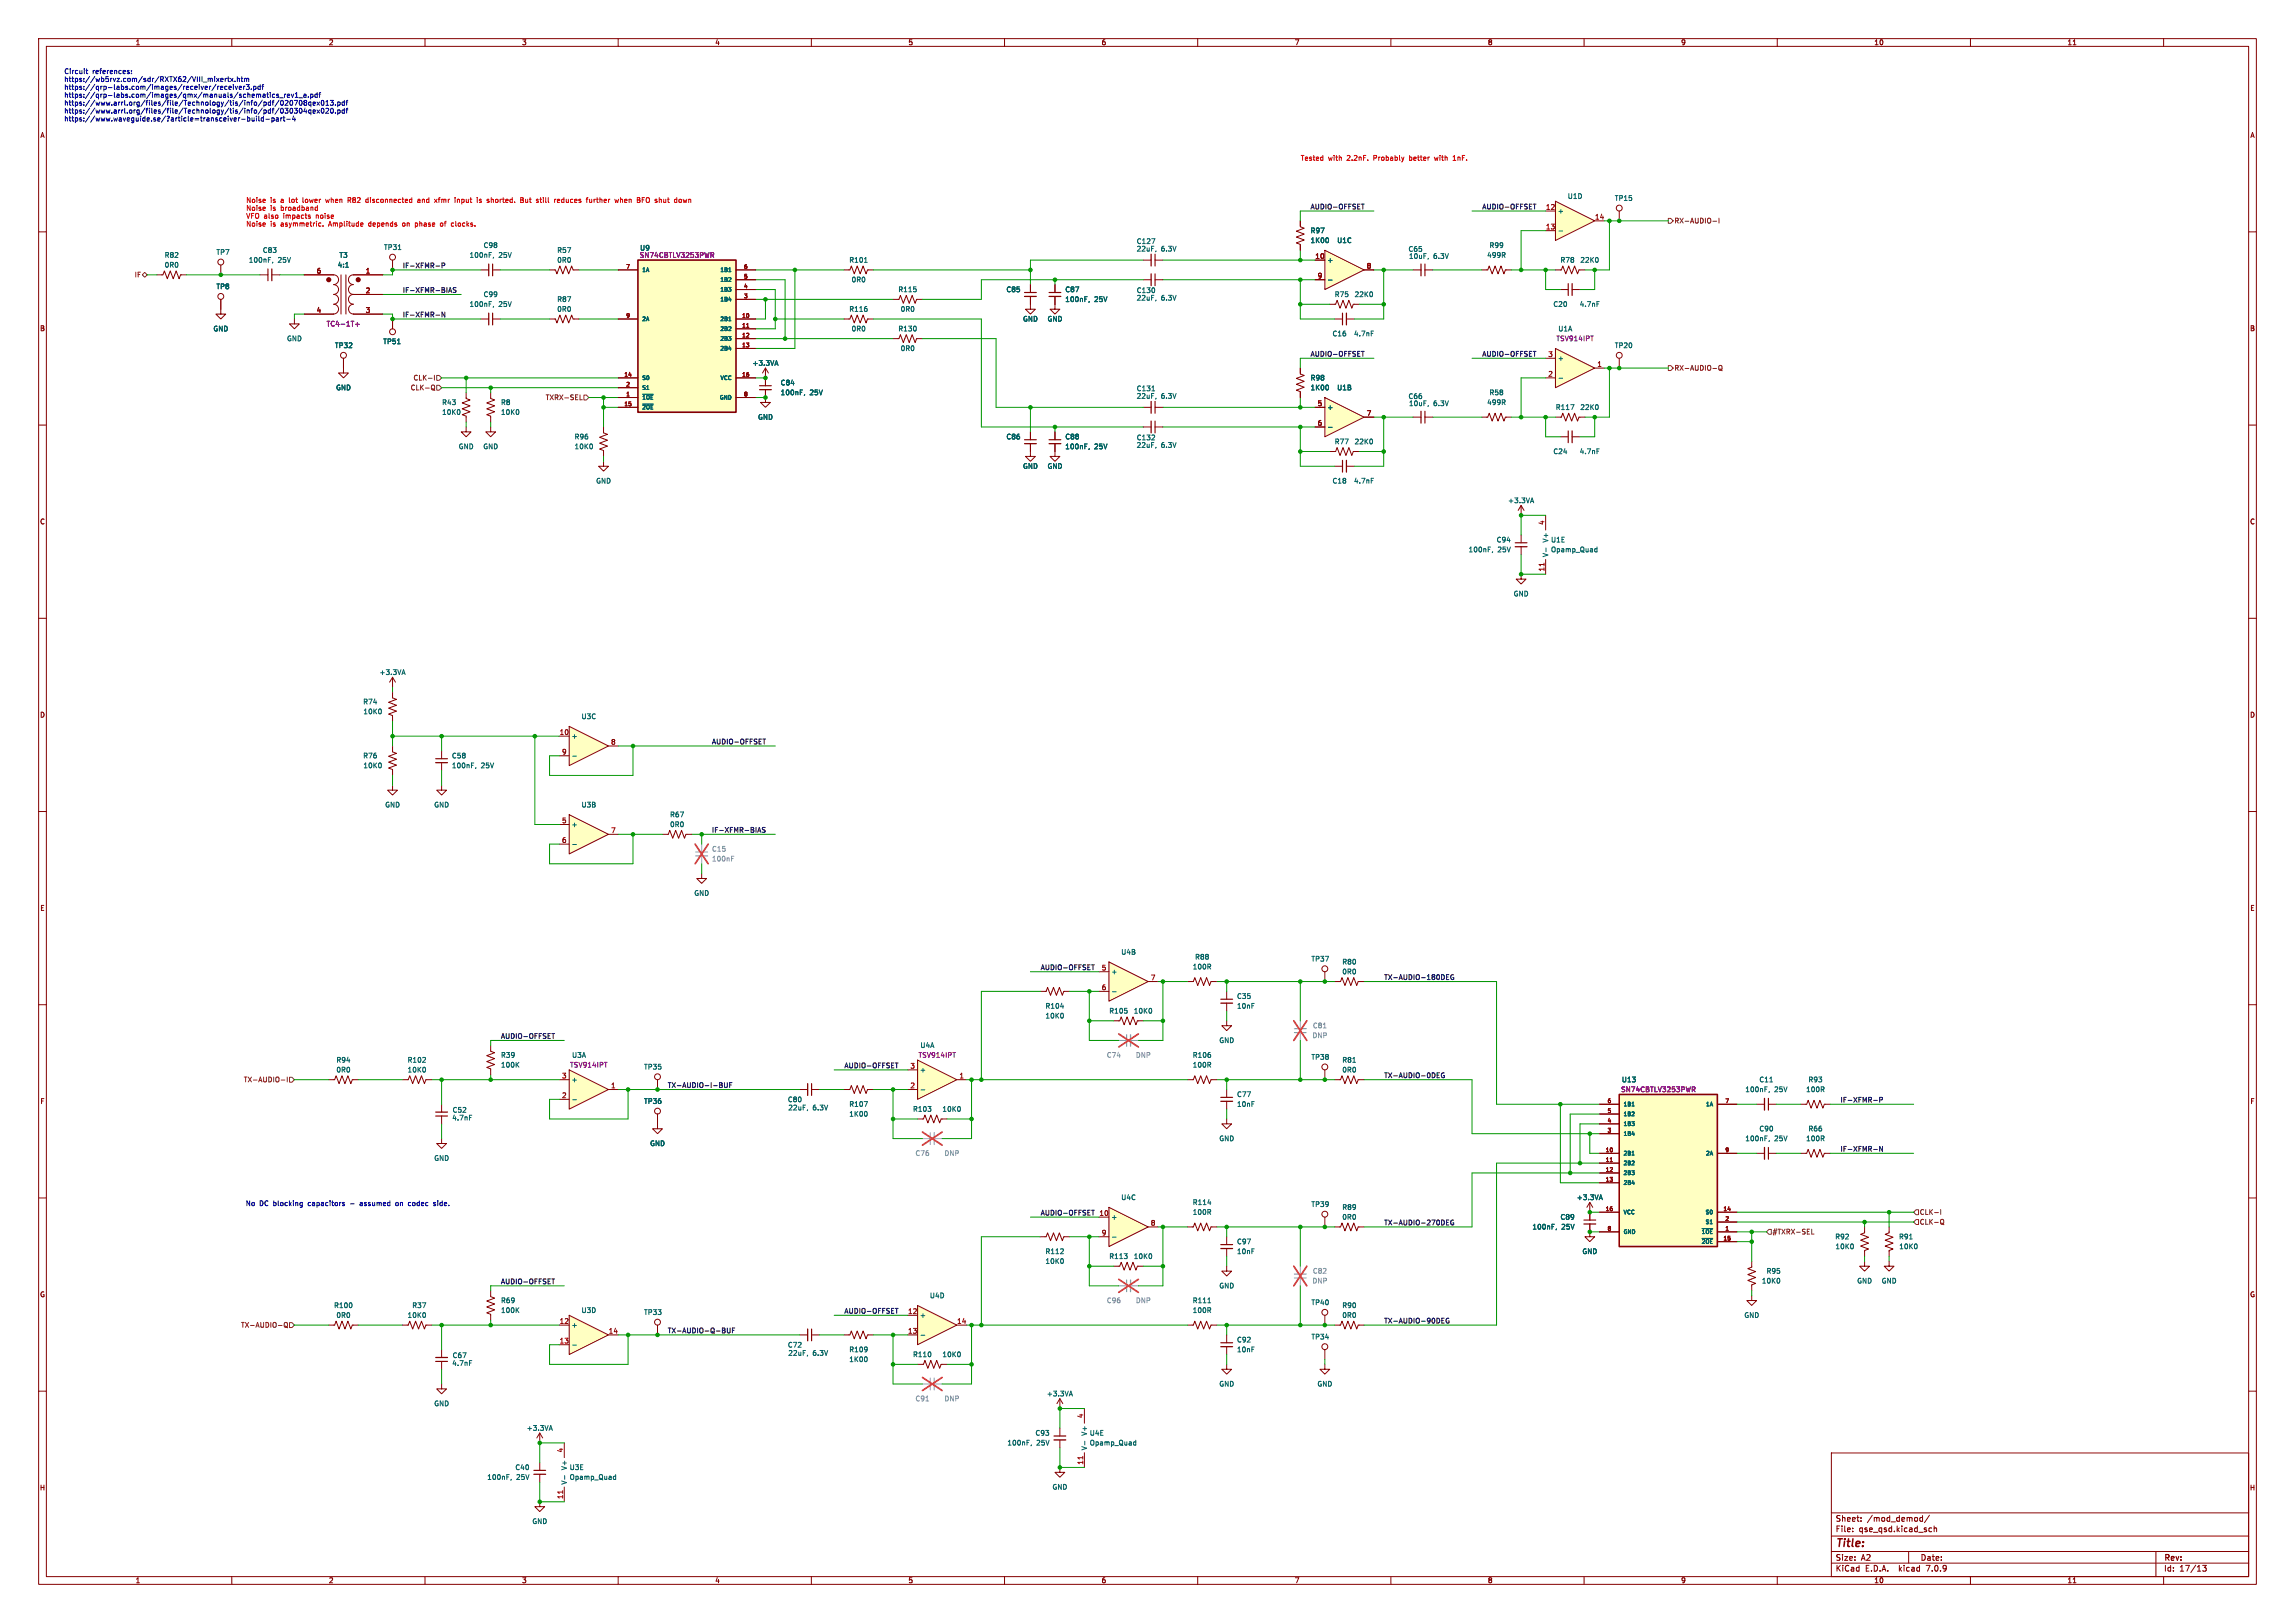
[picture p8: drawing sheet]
<svg xmlns="http://www.w3.org/2000/svg" width="594mm" height="420mm" viewBox="0 0 594 420" stroke-linecap="round" stroke-linejoin="round" font-family="sans-serif">
<defs><g id="words">
<text font-size="2.8" fill="#840000" x="475" y="400.9">Title:</text>
<g font-size="2.1" fill="#840000">
<text x="475" y="394">Sheet:</text>
<text x="483.2" y="394">/mod_demod/</text>
<text x="475" y="396.7">File:</text>
<text x="481.1" y="396.7">qse_qsd.kicad_sch</text>
<text x="475" y="406.9">KiCad</text>
<text x="475" y="404.1">Size:</text>
<text x="481.7" y="404.1">A2</text>
<text x="482.7" y="406.9">E.D.A.</text>
<text x="491.6" y="406.9">kicad</text>
<text x="497" y="404.1">Date:</text>
<text x="498.8" y="406.9">7.0.9</text>
<text x="560" y="404.3">Rev:</text>
<text x="560" y="406.9">Id:</text>
<text x="564.1" y="406.9">17/13</text>
</g>
<g font-size="1.8" fill="#840000">
<text x="35" y="11.9">1</text>
<text x="85" y="11.9">2</text>
<text x="135" y="11.9">3</text>
<text x="185" y="11.9">4</text>
<text x="235" y="11.9">5</text>
<text x="285" y="11.9">6</text>
<text x="335" y="11.9">7</text>
<text x="385" y="11.9">8</text>
<text x="435" y="11.9">9</text>
<text x="485" y="11.9">10</text>
<text x="535" y="11.9">11</text>
<text x="10.3" y="35.9">A</text>
<text x="582.3" y="35.9">A</text>
<text x="10.3" y="85.9">B</text>
<text x="582.3" y="85.9">B</text>
<text x="10.3" y="135.9">C</text>
<text x="582.3" y="135.9">C</text>
<text x="10.3" y="185.9">D</text>
<text x="582.3" y="185.9">D</text>
<text x="10.3" y="235.9">E</text>
<text x="582.3" y="235.9">E</text>
<text x="10.3" y="285.9">F</text>
<text x="582.3" y="285.9">F</text>
<text x="10.3" y="335.9">G</text>
<text x="582.3" y="335.9">G</text>
<text x="10.2" y="385.9">H</text>
<text x="582.2" y="385.9">H</text>
<text x="35" y="409.9">1</text>
<text x="85" y="409.9">2</text>
<text x="135" y="409.9">3</text>
<text x="185" y="409.9">4</text>
<text x="235" y="409.9">5</text>
<text x="285" y="409.9">6</text>
<text x="335" y="409.9">7</text>
<text x="385" y="409.9">8</text>
<text x="435" y="409.9">9</text>
<text x="485" y="409.9">10</text>
<text x="535" y="409.9">11</text>
</g>
<g font-size="1.8" fill="#0000c2">
<text x="16.5" y="19.2">Circuit</text>
<text x="16.5" y="21.3">https://wb5rvz.com/sdr/RXTX62/VIII_mixertx.htm</text>
<text x="16.5" y="23.3">https://qrp-labs.com/images/receiver/receiver3.pdf</text>
<text x="23.9" y="19.2">references:</text>
<text x="16.5" y="25.4">https://qrp-labs.com/images/qmx/manuals/schematics_rev1_a.pdf</text>
<text x="16.5" y="27.4">https://www.arrl.org/files/file/Technology/tis/info/pdf/020708qex013.pdf</text>
<text x="16.5" y="29.5">https://www.arrl.org/files/file/Technology/tis/info/pdf/030304qex020.pdf</text>
<text x="16.5" y="31.5">https://www.waveguide.se/?article=transceiver-build-part-4</text>
<text x="63.5" y="312.2">No</text>
<text x="67.2" y="312.2">DC blocking</text>
<text x="80" y="312.2">capacitors</text>
<text x="91.1" y="312.2">-</text>
<text x="93.8" y="312.2">assumed</text>
<text x="103.3" y="312.2">on</text>
<text x="106.8" y="312.2">codec</text>
<text x="113.5" y="312.2">side.</text>
</g>
<g font-size="1.8" fill="#f00">
<text x="336.5" y="41.7">Tested</text>
<text x="343.8" y="41.7">with</text>
<text x="348.7" y="41.7">2.2nF.</text>
<text x="355.8" y="41.7">Probably</text>
<text x="365.2" y="41.7">better</text>
<text x="372" y="41.7">with</text>
<text x="377" y="41.7">1nF.</text>
<text x="63.6" y="52.6">Noise</text>
<text x="70" y="52.6">is</text>
<text x="72.8" y="52.6">a</text>
<text x="75.1" y="52.6">lot</text>
<text x="78.8" y="52.6">lower</text>
<text x="85" y="52.6">when</text>
<text x="90.9" y="52.6">R82</text>
<text x="95.8" y="52.6">disconnected</text>
<text x="109.4" y="52.6">and</text>
<text x="114" y="52.6">xfmr</text>
<text x="119.4" y="52.6">input</text>
<text x="125.4" y="52.6">is</text>
<text x="128.2" y="52.6">shorted.</text>
<text x="137" y="52.6">But</text>
<text x="141.3" y="52.6">still</text>
<text x="146.2" y="52.6">reduces</text>
<text x="154.7" y="52.6">further</text>
<text x="162.3" y="52.6">when</text>
<text x="168.2" y="52.6">BFO shut</text>
<text x="178.3" y="52.6">down</text>
<text x="63.6" y="54.6">Noise</text>
<text x="63.6" y="56.7">VFO also</text>
<text x="63.6" y="58.7">Noise</text>
<text x="70" y="54.6">is</text>
<text x="70" y="58.7">is</text>
<text x="72.8" y="54.6">broadband</text>
<text x="72.8" y="58.7">asymmetric.</text>
<text x="73.5" y="56.7">impacts</text>
<text x="82.1" y="56.7">noise</text>
<text x="85.4" y="58.7">Amplitude</text>
<text x="95.9" y="58.7">depends</text>
<text x="104.8" y="58.7">on</text>
<text x="108.3" y="58.7">phase</text>
<text x="115" y="58.7">of</text>
<text x="118.1" y="58.7">clocks.</text>
</g>
<g font-size="1.8" fill="#006464">
<text x="405.7" y="51.7">U1D</text>
<text x="417.8" y="52.2">TP15</text>
<text x="403.1" y="55.5">+</text>
<text x="67.9" y="65.6">C83</text>
<text x="99.3" y="64.9">TP31</text>
<text x="125" y="64.4">C98</text>
<text x="144.1" y="65.6">R57</text>
<text x="294.1" y="65.3">22uF,</text>
<text x="294.1" y="63.3">C127</text>
<text x="300.5" y="65.3">6.3V</text>
<text x="339.1" y="60.6">R97</text>
<text x="339.1" y="63.1">1K00</text>
<text x="346" y="63.1">U1C</text>
<text x="364.4" y="65.3">C65</text>
<text x="385.4" y="64.4">R99</text>
<text x="42.5" y="66.9">R82</text>
<text x="42.5" y="69.4">0R0</text>
<text x="55.9" y="66.1">TP7</text>
<text x="64.3" y="68.2">100nF,</text>
<text x="71.9" y="68.2">25V</text>
<text x="87.3" y="69.4">4:1</text>
<text x="87.7" y="66.9">T3</text>
<text x="121.4" y="66.9">100nF,</text>
<text x="129.1" y="66.9">25V</text>
<text x="144.1" y="68.2">0R0</text>
<text x="219.7" y="68.2">R101</text>
<text x="343.4" y="68.2">+</text>
<text x="364.6" y="67.2">10uF,</text>
<text x="371" y="67.2">6.3V</text>
<text x="384.8" y="66.9">499R</text>
<text x="403.8" y="68.2">R78</text>
<text x="408.9" y="68.2">22K0</text>
<text x="55.9" y="75">TP8</text>
<text x="125" y="77.1">C99</text>
<text x="220.3" y="73.3">0R0</text>
<text x="232.4" y="75.8">R115</text>
<text x="260.4" y="75.8">C85</text>
<text x="275.6" y="75.8">C87</text>
<text x="294.1" y="78">22uF,</text>
<text x="294.1" y="76">C130</text>
<text x="300.5" y="78">6.3V</text>
<text x="345.3" y="77.1">R75</text>
<text x="350.5" y="77.1">22K0</text>
<text x="121.4" y="79.6">100nF,</text>
<text x="129.1" y="79.6">25V</text>
<text x="144.1" y="78.3">R87</text>
<text x="144.1" y="80.9">0R0</text>
<text x="219.7" y="80.9">R116</text>
<text x="233" y="80.9">0R0</text>
<text x="264.7" y="83.4">GND</text>
<text x="271" y="83.4">GND</text>
<text x="275.6" y="78.3">100nF,</text>
<text x="283.2" y="78.3">25V</text>
<text x="401.9" y="79.6">C20</text>
<text x="408.8" y="79.6">4.7nF</text>
<text x="55.1" y="86">GND</text>
<text x="74.2" y="88.5">GND</text>
<text x="99.1" y="89.3">TP51</text>
<text x="220.3" y="86">0R0</text>
<text x="232.4" y="86">R130</text>
<text x="344.8" y="87.2">C16</text>
<text x="350.3" y="87.2">4.7nF</text>
<text x="403.2" y="86">U1A</text>
<text x="86.6" y="90.3">TP32</text>
<text x="194.6" y="94.8">+3.3VA</text>
<text x="233" y="91">0R0</text>
<text x="403.1" y="93.6">+</text>
<text x="417.8" y="90.3">TP20</text>
<text x="86.9" y="101.2">GND</text>
<text x="201.9" y="99.9">C84</text>
<text x="294.1" y="101.4">C131</text>
<text x="339.1" y="98.7">R98</text>
<text x="339.1" y="101.2">1K00</text>
<text x="346" y="101.2">U1B</text>
<text x="114.3" y="107.5">10K0</text>
<text x="114.3" y="105">R43</text>
<text x="129.5" y="105">R8</text>
<text x="129.5" y="107.5">10K0</text>
<text x="201.9" y="102.5">100nF,</text>
<text x="209.6" y="102.5">25V</text>
<text x="294.1" y="103.4">22uF,</text>
<text x="300.5" y="103.4">6.3V</text>
<text x="343.4" y="106.3">+</text>
<text x="364.4" y="103.4">C66</text>
<text x="364.6" y="105.3">10uF,</text>
<text x="371" y="105.3">6.3V</text>
<text x="384.8" y="105">499R</text>
<text x="385.4" y="102.5">R58</text>
<text x="402.6" y="106.3">R117</text>
<text x="408.9" y="106.3">22K0</text>
<text x="148.6" y="113.9">R96</text>
<text x="196.1" y="108.8">GND</text>
<text x="260.4" y="113.9">C86</text>
<text x="275.6" y="113.9">C88</text>
<text x="118.6" y="116.4">GND</text>
<text x="125" y="116.4">GND</text>
<text x="148.6" y="116.4">10K0</text>
<text x="275.6" y="116.4">100nF,</text>
<text x="283.2" y="116.4">25V</text>
<text x="294.1" y="116.1">22uF,</text>
<text x="294.1" y="114.1">C132</text>
<text x="300.5" y="116.1">6.3V</text>
<text x="345.3" y="115.2">R77</text>
<text x="350.5" y="115.2">22K0</text>
<text x="401.9" y="117.7">C24</text>
<text x="408.8" y="117.7">4.7nF</text>
<text x="154.2" y="125.3">GND</text>
<text x="264.7" y="121.5">GND</text>
<text x="271" y="121.5">GND</text>
<text x="344.8" y="125.3">C18</text>
<text x="350.3" y="125.3">4.7nF</text>
<text x="390.2" y="130.4">+3.3VA</text>
<text x="380" y="143.1">100nF,</text>
<text x="387.3" y="140.6">C94</text>
<text x="387.6" y="143.1">25V</text>
<text x="400.9" y="140.5" transform="rotate(-90 400.9 140.5)">V+</text>
<text x="401.3" y="140.6">U1E</text>
<text x="401.3" y="143.1">Opamp_Quad</text>
<text x="400.9" y="144.3" transform="rotate(-90 400.9 144.3)">V-</text>
<text x="391.7" y="154.5">GND</text>
<text x="98.1" y="174.9">+3.3VA</text>
<text x="93.9" y="182.5">R74</text>
<text x="93.9" y="185">10K0</text>
<text x="147.8" y="191.4">+</text>
<text x="150.4" y="186.3">U3C</text>
<text x="93.9" y="196.4">R76</text>
<text x="116.8" y="196.4">C58</text>
<text x="93.9" y="199">10K0</text>
<text x="116.8" y="199">100nF,</text>
<text x="124.5" y="199">25V</text>
<text x="99.6" y="209.1">GND</text>
<text x="112.3" y="209.1">GND</text>
<text x="150.4" y="209.1">U3B</text>
<text x="147.8" y="214.2">+</text>
<text x="173.3" y="211.7">R67</text>
<text x="173.3" y="214.2">0R0</text>
<text x="179.6" y="232">GND</text>
<text x="290.1" y="247.2">U4B</text>
<text x="308.6" y="251.1">100R</text>
<text x="309.2" y="248.5">R88</text>
<text x="339.3" y="249">TP37</text>
<text x="347.3" y="249.8">R80</text>
<text x="287.5" y="252.3">+</text>
<text x="347.3" y="252.3">0R0</text>
<text x="270.5" y="261.2">R104</text>
<text x="270.5" y="263.8">10K0</text>
<text x="287" y="262.5">R105</text>
<text x="293.3" y="262.5">10K0</text>
<text x="320.1" y="258.7">C35</text>
<text x="320.1" y="261.2">10nF</text>
<text x="87" y="275.2">R94</text>
<text x="105.4" y="275.2">R102</text>
<text x="129.5" y="273.9">R39</text>
<text x="147.9" y="273.9">U3A</text>
<text x="238.1" y="271.4">U4A</text>
<text x="308.6" y="273.9">R106</text>
<text x="315.5" y="270.1">GND</text>
<text x="339.3" y="274.4">TP38</text>
<text x="347.3" y="275.2">R81</text>
<text x="87" y="277.7">0R0</text>
<text x="105.4" y="277.7">10K0</text>
<text x="129.5" y="276.5">100K</text>
<text x="147.8" y="280.3">+</text>
<text x="166.6" y="277">TP35</text>
<text x="238" y="277.7">+</text>
<text x="308.6" y="276.5">100R</text>
<text x="347.3" y="277.7">0R0</text>
<text x="419.7" y="280.3">U13</text>
<text x="455.2" y="280.3">C11</text>
<text x="468" y="280.3">R93</text>
<text x="166.6" y="285.9">TP36</text>
<text x="203.8" y="285.4">C80</text>
<text x="203.9" y="287.5">22uF,</text>
<text x="210.3" y="287.5">6.3V</text>
<text x="219.7" y="286.6">R107</text>
<text x="236.2" y="287.9">R103</text>
<text x="243.8" y="287.9">10K0</text>
<text x="320.1" y="284.1">C77</text>
<text x="320.1" y="286.6">10nF</text>
<text x="451.6" y="282.8">100nF,</text>
<text x="459.3" y="282.8">25V</text>
<text x="467.3" y="282.8">100R</text>
<text x="116.9" y="290.1">4.7nF</text>
<text x="117" y="288.1">C52</text>
<text x="219.7" y="289.2">1K00</text>
<text x="455.2" y="293">C90</text>
<text x="468" y="293">R66</text>
<text x="168.1" y="296.8">GND</text>
<text x="315.5" y="295.5">GND</text>
<text x="451.6" y="295.5">100nF,</text>
<text x="459.3" y="295.5">25V</text>
<text x="467.3" y="295.5">100R</text>
<text x="112.3" y="300.6">GND</text>
<text x="290.1" y="310.7">U4C</text>
<text x="408" y="310.7">+3.3VA</text>
<text x="287.5" y="315.8">+</text>
<text x="308.6" y="312">R114</text>
<text x="308.6" y="314.6">100R</text>
<text x="339.3" y="312.5">TP39</text>
<text x="347.3" y="313.3">R89</text>
<text x="347.3" y="315.8">0R0</text>
<text x="403.8" y="315.8">C89</text>
<text x="320.1" y="322.2">C97</text>
<text x="396.5" y="318.4">100nF,</text>
<text x="404.2" y="318.4">25V</text>
<text x="474.9" y="320.9">R92</text>
<text x="474.9" y="323.4">10K0</text>
<text x="491.4" y="320.9">R91</text>
<text x="491.5" y="323.4">10K0</text>
<text x="270.5" y="324.7">R112</text>
<text x="270.5" y="327.3">10K0</text>
<text x="287" y="326">R113</text>
<text x="293.3" y="326">10K0</text>
<text x="320.1" y="324.7">10nF</text>
<text x="409.4" y="324.7">GND</text>
<text x="457.1" y="329.8">R95</text>
<text x="315.5" y="333.6">GND</text>
<text x="455.9" y="332.3">10K0</text>
<text x="480.6" y="332.3">GND</text>
<text x="486.9" y="332.3">GND</text>
<text x="86.3" y="338.7">R100</text>
<text x="87" y="341.2">0R0</text>
<text x="105.4" y="341.2">10K0</text>
<text x="106.6" y="338.7">R37</text>
<text x="129.5" y="340">100K</text>
<text x="129.5" y="337.4">R69</text>
<text x="150.4" y="340">U3D</text>
<text x="166.6" y="340.5">TP33</text>
<text x="238" y="341.2">+</text>
<text x="240.6" y="336.1">U4D</text>
<text x="308.6" y="337.4">R111</text>
<text x="308.6" y="340">100R</text>
<text x="339.3" y="337.9">TP40</text>
<text x="347.3" y="338.7">R90</text>
<text x="347.3" y="341.2">0R0</text>
<text x="451.4" y="341.2">GND</text>
<text x="147.8" y="343.8">+</text>
<text x="320.1" y="347.6">C92</text>
<text x="339.3" y="346.8">TP34</text>
<text x="116.9" y="353.6">4.7nF</text>
<text x="117" y="351.6">C67</text>
<text x="203.8" y="348.9">C72</text>
<text x="203.9" y="351">22uF,</text>
<text x="210.3" y="351">6.3V</text>
<text x="219.7" y="350.1">R109</text>
<text x="219.7" y="352.7">1K00</text>
<text x="236.2" y="351.4">R110</text>
<text x="243.8" y="351.4">10K0</text>
<text x="320.1" y="350.1">10nF</text>
<text x="315.5" y="359">GND</text>
<text x="340.9" y="359">GND</text>
<text x="112.3" y="364.1">GND</text>
<text x="270.8" y="361.5">+3.3VA</text>
<text x="136.2" y="370.4">+3.3VA</text>
<text x="267.9" y="371.7">C93</text>
<text x="281.5" y="371.7" transform="rotate(-90 281.5 371.7)">V+</text>
<text x="282" y="371.7">U4E</text>
<text x="260.6" y="374.2">100nF,</text>
<text x="268.3" y="374.2">25V</text>
<text x="281.5" y="375.4" transform="rotate(-90 281.5 375.4)">V-</text>
<text x="282" y="374.2">Opamp_Quad</text>
<text x="126" y="383.1">100nF,</text>
<text x="133.3" y="380.6">C40</text>
<text x="133.6" y="383.1">25V</text>
<text x="146.9" y="380.6" transform="rotate(-90 146.9 380.6)">V+</text>
<text x="147.3" y="383.1">Opamp_Quad</text>
<text x="147.3" y="380.6">U3E</text>
<text x="146.9" y="384.3" transform="rotate(-90 146.9 384.3)">V-</text>
<text x="272.3" y="385.7">GND</text>
<text x="137.7" y="394.6">GND</text>
</g>
<g font-size="1.8" fill="#0f0f0f">
<text x="339.1" y="54.3">AUDIO-OFFSET</text>
<text x="383.5" y="54.3">AUDIO-OFFSET</text>
<text x="104.1" y="69.5">IF-XFMR-P</text>
<text x="104.1" y="75.8">IF-XFMR-BIAS</text>
<text x="104.1" y="82.2">IF-XFMR-N</text>
<text x="339.1" y="92.4">AUDIO-OFFSET</text>
<text x="383.5" y="92.4">AUDIO-OFFSET</text>
<text x="184.1" y="192.7">AUDIO-OFFSET</text>
<text x="184.1" y="215.6">IF-XFMR-BIAS</text>
<text x="269.2" y="251.1">AUDIO-OFFSET</text>
<text x="358.1" y="253.7">TX-AUDIO-180DEG</text>
<text x="129.5" y="268.9">AUDIO-OFFSET</text>
<text x="172.7" y="281.6">TX-AUDIO-I-BUF</text>
<text x="218.4" y="276.5">AUDIO-OFFSET</text>
<text x="358.1" y="279.1">TX-AUDIO-0DEG</text>
<text x="476.2" y="285.4">IF-XFMR-P</text>
<text x="476.2" y="298.1">IF-XFMR-N</text>
<text x="269.2" y="314.6">AUDIO-OFFSET</text>
<text x="358.1" y="317.2">TX-AUDIO-270DEG</text>
<text x="129.5" y="332.4">AUDIO-OFFSET</text>
<text x="218.4" y="340">AUDIO-OFFSET</text>
<text x="172.7" y="345.1">TX-AUDIO-Q-BUF</text>
<text x="358.1" y="342.6">TX-AUDIO-90DEG</text>
</g>
<g font-size="1.8" fill="#a90000">
<text x="400" y="54.4">12</text>
<text x="400" y="59.4">13</text>
<text x="412.7" y="56.9">14</text>
<text x="81.8" y="70.9">6</text>
<text x="94.5" y="70.9">1</text>
<text x="340.3" y="67.1">10</text>
<text x="353.6" y="69.6">8</text>
<text x="94.5" y="75.9">2</text>
<text x="340.9" y="72.1">9</text>
<text x="81.8" y="81">4</text>
<text x="94.5" y="81">3</text>
<text x="400.6" y="92.5">3</text>
<text x="413.3" y="95">1</text>
<text x="400.6" y="97.5">2</text>
<text x="340.9" y="105.2">5</text>
<text x="353.6" y="107.7">7</text>
<text x="340.9" y="110.2">6</text>
<text x="399.8" y="136" transform="rotate(-90 399.8 136)">4</text>
<text x="399.8" y="148" transform="rotate(-90 399.8 148)">11</text>
<text x="144.7" y="190.2">10</text>
<text x="145.3" y="195.3">9</text>
<text x="158" y="192.8">8</text>
<text x="145.3" y="213.1">5</text>
<text x="158" y="215.6">7</text>
<text x="145.3" y="218.2">6</text>
<text x="285" y="251.2">5</text>
<text x="285" y="256.3">6</text>
<text x="297.7" y="253.7">7</text>
<text x="145.3" y="279.1">3</text>
<text x="158" y="281.7">1</text>
<text x="235.5" y="281.7">2</text>
<text x="235.5" y="276.6">3</text>
<text x="248.2" y="279.1">1</text>
<text x="145.3" y="284.2">2</text>
<text x="284.4" y="314.7">10</text>
<text x="297.7" y="317.2">8</text>
<text x="285" y="319.8">9</text>
<text x="234.9" y="340.1">12</text>
<text x="144.7" y="342.6">12</text>
<text x="144.7" y="347.7">13</text>
<text x="157.4" y="345.2">14</text>
<text x="234.9" y="345.2">13</text>
<text x="247.6" y="342.6">14</text>
<text x="280.4" y="367.1" transform="rotate(-90 280.4 367.1)">4</text>
<text x="145.8" y="376" transform="rotate(-90 145.8 376)">4</text>
<text x="280.4" y="379.1" transform="rotate(-90 280.4 379.1)">11</text>
<text x="145.8" y="388" transform="rotate(-90 145.8 388)">11</text>
</g>
<g font-size="1.8" fill="#725600">
<text x="433.3" y="58">RX-AUDIO-I</text>
<text x="34.7" y="72">IF</text>
<text x="106.2" y="101.2">CLK-Q</text>
<text x="106.9" y="98.7">CLK-I</text>
<text x="433.3" y="96.1">RX-AUDIO-Q</text>
<text x="141.1" y="103.7">TXRX-SEL</text>
<text x="63" y="280.3">TX-AUDIO-I</text>
<text x="496.8" y="314.6">CLK-I</text>
<text x="496.8" y="317.1">CLK-Q</text>
<text x="458.7" y="319.6">#TXRX-SEL</text>
<text x="62.3" y="343.8">TX-AUDIO-Q</text>
</g>
<g font-size="1.8" fill="#840084">
<text x="165.6" y="65">U9</text>
<text x="165.5" y="66.9">SN74CBTLV3253PWR</text>
<text x="84.4" y="84.7">TC4-1T+</text>
<text x="402.7" y="88.5">TSV914IPT</text>
<text x="237.6" y="273.9">TSV914IPT</text>
<text x="147.4" y="276.5">TSV914IPT</text>
<text x="419.5" y="282.8">SN74CBTLV3253PWR</text>
</g>
<g font-size="1.8" fill="#989898">
<text x="184.2" y="220.6">C15</text>
<text x="184.2" y="223.1">100nF</text>
<text x="339.6" y="268.8">DNP</text>
<text x="339.7" y="266.3">C81</text>
<text x="286.3" y="273.9">C74</text>
<text x="293.9" y="273.9">DNP</text>
<text x="236.8" y="299.3">C76</text>
<text x="244.3" y="299.3">DNP</text>
<text x="339.7" y="329.8">C82</text>
<text x="339.6" y="332.3">DNP</text>
<text x="286.3" y="337.4">C96</text>
<text x="293.9" y="337.4">DNP</text>
<text x="236.8" y="362.8">C91</text>
<text x="244.3" y="362.8">DNP</text>
</g>
<g font-size="1.4" fill="#a90000">
<text x="161.9" y="69.6">7</text>
<text x="192.4" y="69.6">6</text>
<text x="192.4" y="77.2">3</text>
<text x="192.4" y="74.7">4</text>
<text x="192.4" y="72.1">5</text>
<text x="161.9" y="82.3">9</text>
<text x="191.9" y="82.3">10</text>
<text x="191.9" y="84.8">11</text>
<text x="191.9" y="87.4">12</text>
<text x="191.9" y="89.9">13</text>
<text x="161.5" y="97.5">14</text>
<text x="161.9" y="100.1">2</text>
<text x="191.9" y="97.5">16</text>
<text x="161.5" y="105.2">15</text>
<text x="161.9" y="102.6">1</text>
<text x="192.4" y="102.6">8</text>
<text x="416" y="285.5">6</text>
<text x="446.4" y="285.5">7</text>
<text x="416" y="293.1">3</text>
<text x="416" y="290.6">4</text>
<text x="416" y="288">5</text>
<text x="415.5" y="298.2">10</text>
<text x="446.4" y="298.2">9</text>
<text x="415.5" y="300.7">11</text>
<text x="415.5" y="303.3">12</text>
<text x="415.5" y="305.8">13</text>
<text x="415.5" y="313.4">16</text>
<text x="445.9" y="313.4">14</text>
<text x="446.4" y="316">2</text>
<text x="416" y="318.5">8</text>
<text x="445.9" y="321.1">15</text>
<text x="446.4" y="318.5">1</text>
</g>
<g font-size="1.4" fill="#006464">
<text x="166.1" y="70.6">1A</text>
<text x="186.3" y="70.6">1B1</text>
<text x="186.3" y="75.7">1B3</text>
<text x="186.3" y="73.1">1B2</text>
<text x="166.1" y="83.3">2A</text>
<text x="186.3" y="83.3">2B1</text>
<text x="186.3" y="78.2">1B4</text>
<text x="186.3" y="85.8">2B2</text>
<text x="186.3" y="88.4">2B3</text>
<text x="186.3" y="90.9">2B4</text>
<text x="166.1" y="98.5">S0</text>
<text x="166.1" y="101.1">S1</text>
<text x="186.3" y="98.5">VCC</text>
<text x="166.1" y="103.6">~{1OE}</text>
<text x="166.1" y="106.1">~{2OE}</text>
<text x="186.1" y="103.6">GND</text>
<text x="420.1" y="286.5">1B1</text>
<text x="441.4" y="286.5">1A</text>
<text x="420.1" y="291.6">1B3</text>
<text x="420.1" y="289">1B2</text>
<text x="420.1" y="299.2">2B1</text>
<text x="420.1" y="294.1">1B4</text>
<text x="441.4" y="299.2">2A</text>
<text x="420.1" y="301.7">2B2</text>
<text x="420.1" y="304.3">2B3</text>
<text x="420.1" y="306.8">2B4</text>
<text x="420.1" y="314.4">VCC</text>
<text x="441.3" y="314.4">S0</text>
<text x="441.3" y="317">S1</text>
<text x="420.1" y="319.5">GND</text>
<text x="440.3" y="319.5">~{1OE}</text>
<text x="440.3" y="322">~{2OE}</text>
</g>
</g></defs>
<g fill="none" stroke="#840000" stroke-width=".26">
<path d="M10 10h574v400h-574zM12 12h570v396h-570zM60 10v2M110 10v2M160 10v2M210 10v2M260 10v2M310 10v2M360 10v2M410 10v2M460 10v2M510 10v2"/>
<path d="M536.6 11.6h.7M560 10v2M10 60h2M582 60h2M101.6 82.6v2.5M198.1 97.8v2M419.1 92.7v2.6M10 110h2M198.1 100.8v3.3h-1.3l1.3 1.3 1.3-1.3h-1.3M402.6 108h1.5l.4-1.1 .8 2.1 .7-2.1 .8 2.1 .7-2.1 .8 2.1 .4-1h1.5M582 110h2M10 160h2"/>
<path d="M582 160h2M10 210h2M582 210h2M10 260h2M582 260h2M10 310h2M582 310h2M10 360h2M474 376h108v32h-108zM582 360h2M474 397.5h108M474 391.5h108"/>
<path d="M479.5 396.2v.2M479.5 395.4v.2M481.7 393.5v.2M481.7 392.7v.2M497.6 392.2v1.5M497.6 392.7h-.4l-.3 .3 .1 .6h.6M499.4 396.3h.6M499.4 395.4h.6M499.4 392.1l-1.3 1.9M500.6 395.5l.6-.1v1M500.6 394.9v1.5M60 408v2"/>
<path d="M110 408v2M160 408v2M210 408v2M260 408v2M310 408v2M360 408v2M410 408v2M460 408v2M474 404.5h108M474 401.5h108M494 401.5v3M510 408v2"/>
<path d="M536.6 409.6h.7M558 401.5v6.5M560 408v2M570.1 405.1h.9l-.5 .5 .5 .2v.6l-.3 .2-.6-.2"/>
<circle cx="101.6" cy="85.9" r=".76"/>
<circle cx="419.1" cy="91.9" r=".76"/>
</g>
<path d="M102.9 89h.7M208.3 102.1l-.2 .3M406.5 104.7h.9l-.6 1.3M413.5 104.8v1.1" fill="none" stroke="#006464" stroke-width=".26"/>
<path d="M196.6 100.8h3" fill="none" stroke="#840000" stroke-width=".33"/>
<path d="M196.6 99.8h3" fill="none" stroke="#840000" stroke-width=".3"/>
<path d="M402.6 90.2l10.1 5.1-10.1 5z" fill="#ffffc2"/>
<g fill="none" stroke="#840000" stroke-width=".26">
<path d="M231.1 77.5h1.6l.3-1 .8 2 .8-2 .7 2 .8-2 .8 2 .3-1h1.6M403.9 74.9h2M406.9 74.9h2M76.2 82.6v1.2h1.3l-1.3 1.3-1.3-1.3h1.3M88.9 92.7v2.6M231.1 87.6h1.6l.3-1 .8 2 .8-2 .7 2 .8-2 .8 2 .3-1h1.6M400 97.8h2.6M400 92.7h2.6M402.6 90.2l10.1 5.1-10.1 5zM412.7 95.3h2.6"/>
<circle cx="88.9" cy="91.9" r=".76"/>
</g>
<path d="M413.3 78h.6M403.5 97.9h1" fill="none" stroke="#006464" stroke-width=".26"/>
<path d="M406.9 73.4v3.1" fill="none" stroke="#840000" stroke-width=".33"/>
<path d="M405.9 73.4v3.1" fill="none" stroke="#840000" stroke-width=".3"/>
<path d="M147.3 188l10.2 5-10.2 5.1z" fill="#ffffc2"/>
<g fill="none" stroke="#840000" stroke-width=".26">
<path d="M218.4 69.9h1.6l.3-1.1 .8 2.1 .8-2.1 .7 2.1 .8-2.1 .8 2.1 .3-1h1.6M383.5 69.9h1.6l.3-1.1 .8 2.1 .8-2.1 .7 2.1 .8-2.1 .8 2.1 .3-1h1.6M218.4 82.6h1.6l.3-1.1 .8 2.1 .8-2.1 .7 2.1 .8-2.1 .8 2.1 .3-1h1.6M120.6 110.5v1.3h1.3l-1.3 1.2-1.2-1.2h1.2M127 101.6v1.5l1 .4-2 .8 2 .7-2 .8 2 .8-2 .7 1 .4v1.5M127 110.5v1.3h1.3l-1.3 1.2-1.3-1.2h1.3M383.5 108h1.6l.3-1.1 .8 2.1 .8-2.1 .7 2.1 .8-2.1 .8 2.1 .3-1h1.6M101.6 179.1v1.5l1 .4-2 .7 2 .8-2 .8 2 .7-2 .8 1 .4v1.5M114.3 194.3v2M114.3 197.4v2M144.8 190.5h2.5M144.8 195.6h2.5"/>
<path d="M147.3 188l10.2 5-10.2 5.1zM157.5 193h2.5M454.7 285.8h2M457.7 285.8h2M139.7 370.8l-.8 1.3M139.7 370.8v2.6M139.7 378.5v2M139.7 370.8l.8 1.3M139.7 388.6v1.3h-1.3l1.3 1.3 1.3-1.3h-1.3M139.7 381.5v2"/>
</g>
<path d="M223.7 67.9h.8M134.2 106.1v1M98.6 183.6v1M123.2 198.6l-.1 .3M148.2 195.7h1M458.1 280h.7M457.9 282.5l-.1 .2M142.2 369.8h.6M142.5 368.9l.5 1.2M132.3 382.8l-.1 .2" fill="none" stroke="#006464" stroke-width=".26"/>
<path d="M112.8 197.4h3M456.7 284.2v3.1M138.2 381.5h3" fill="none" stroke="#840000" stroke-width=".33"/>
<path d="M112.8 196.3h3M457.7 284.2v3.1M138.2 380.5h3" fill="none" stroke="#840000" stroke-width=".3"/>
<path d="M147.3 210.8l10.2 5.1-10.2 5.1z" fill="#ffffc2"/>
<g fill="none" stroke="#840000" stroke-width=".26">
<path d="M419.1 54.6v2.6M266.7 73.7v2M266.7 76.7v2M88.9 95.3v1.2h-1.3l1.3 1.3 1.3-1.3h-1.3M266.7 111.8v2M266.7 114.8v2M144.8 213.4h2.5M144.8 218.4h2.5M147.3 210.8l10.2 5.1-10.2 5.1zM157.5 215.9h2.5M466.1 298.5h1.5l.4-1.1 .8 2.1 .7-2.1 .8 2.1 .7-2.1 .8 2.1 .4-1h1.5M453.4 326.4v1.5l-1 .4 2 .8-2 .7 2 .8-2 .7 2 .8-1 .4v1.5"/>
<circle cx="419.1" cy="53.8" r=".76"/>
</g>
<path d="M148.2 218.5h1M460.5 330.9v1" fill="none" stroke="#006464" stroke-width=".26"/>
<path d="M265.2 76.7h3M265.2 114.8h3" fill="none" stroke="#840000" stroke-width=".33"/>
<path d="M265.2 75.7h3M265.2 113.8h3" fill="none" stroke="#840000" stroke-width=".3"/>
<path d="M402.6 52.1l10.1 5.1-10.1 5z" fill="#ffffc2"/>
<g fill="none" stroke="#840000" stroke-width=".26">
<path d="M400 54.6h2.6M400 59.7h2.6M402.6 52.1l10.1 5.1-10.1 5zM412.7 57.2h2.6M124.5 69.9h2M127.5 69.9h2M142.2 69.9h1.6l.3 1 .8-2.1 .8 2.1 .7-2.1 .8 2.1 .8-2.1 .3 1.1h1.6M344.2 78.7h1.5l.4-1 .7 2.1 .8-2.1 .8 2.1 .7-2.1 .8 2.1 .4-1.1h1.5M402.6 69.9h1.5l.4-1.1 .8 2.1 .7-2.1 .8 2.1 .7-2.1 .8 2.1 .4-1h1.5M124.5 82.6h2M127.5 82.6h2M142.2 82.6h1.6l.3 1 .8-2.1 .8 2.1 .7-2.1 .8 2.1 .8-2.1 .3 1.1h1.6"/>
<path d="M345.4 82.6h2.1M348.5 82.6h2M120.6 101.6v1.5l1.1 .4-2.1 .8 2.1 .7-2.1 .8 2.1 .8-2.1 .7 1 .4v1.5M266.7 116.8v1.3h-1.3l1.3 1.3 1.3-1.3h-1.3M273 114.8v3.3h-1.2l1.2 1.3 1.3-1.3h-1.3M273 111.8v2M295.9 105.4h2M295.9 110.5h2M299 105.4h2M299 110.5h2M365.8 108h2M368.8 108h2"/>
<path d="M101.6 203.2v1.3h1.3l-1.3 1.2-1.3-1.2h1.3M170.2 279.4v2.5M170.2 288.3v2.5M307.3 317.5h1.6l.3-1 .8 2 .8-2 .7 2 .8-2 .8 2 .3-1h1.6M482.6 317.5v1.5l-1 .4 2 .8-2 .7 2 .8-2 .8 2 .7-1 .4v1.5M288.3 327.7h1.5l.4-1.1 .8 2.1 .7-2.1 .8 2.1 .7-2.1 .8 2.1 .4-1h1.5M482.6 326.4v1.3h-1.3l1.3 1.2 1.3-1.2h-1.3M207 345.4h2M210.1 345.4h2"/>
<circle cx="170.2" cy="278.6" r=".76"/>
<circle cx="170.2" cy="287.5" r=".76"/>
</g>
<g fill="none" stroke="#006464" stroke-width=".26">
<path d="M403.5 59.8h1M127.7 66.6l-.1 .2M127.7 79.3l-.1 .2M355.1 75.6v1.1M413.5 66.7v1.1M354.9 85.7h.6M118.9 106.1v1M281.9 116.1l-.1 .2M298.1 113.8h.8M298.1 101.1h.8M298.8 112.7v.4M299.2 103l-.1 .3"/>
<path d="M299.2 115.7v.1M299.2 115.8l-.1 .2M369.7 104.9l-.1 .3M312.6 311.3h.8M298 324.6v1M479.6 322v1M209 350.7l-.1 .2"/>
</g>
<path d="M126.5 68.3v3.1M126.5 81v3.1M348.5 81v3.1M271.5 114.8h3.1M297.9 103.9v3M297.9 109v3M367.8 106.4v3.1M209 343.9v3.1" fill="none" stroke="#840000" stroke-width=".33"/>
<path d="M127.5 68.3v3.1M127.5 81v3.1M347.5 81v3.1M271.5 113.8h3.1M299 103.9v3M299 109v3M368.8 106.4v3.1M210.1 343.9v3.1" fill="none" stroke="#840000" stroke-width=".3"/>
<path d="M292.6 331.2v3.1" fill="none" stroke="#a1a1a1" stroke-width=".33"/>
<path d="M291.6 331.2v3.1" fill="none" stroke="#a1a1a1" stroke-width=".3"/>
<path d="M289.6 332.7h2M292.6 332.7h2" fill="none" stroke="#a1a1a1" stroke-width=".26"/>
<path d="M289.6 331.1l5 3.3M294.6 331.1l-5 3.3" fill="none" stroke="#eb3a3d" stroke-width=".46"/>
<path d="M287 312.4l10.2 5.1-10.2 5.1z" fill="#ffffc2"/>
<path d="M365.8 69.9h2M368.8 69.9h2M284.5 315h2.5M287 312.4l10.2 5.1-10.2 5.1zM297.2 317.5h2.5M284.5 320h2.5" fill="none" stroke="#840000" stroke-width=".26"/>
<path d="M369.7 66.8l-.1 .3M287.9 320.1h1" fill="none" stroke="#006464" stroke-width=".26"/>
<path d="M367.8 68.3v3.1" fill="none" stroke="#840000" stroke-width=".33"/>
<path d="M368.8 68.3v3.1" fill="none" stroke="#840000" stroke-width=".3"/>
<path d="M342.9 64.8l10.2 5.1-10.2 5z" fill="#ffffc2"/>
<path d="M336.5 57.2v1.5l1.1 .4-2.1 .7 2.1 .8-2.1 .7 2.1 .8-2.1 .8 1 .3v1.6M340.4 67.3h2.5M340.4 72.4h2.5M342.9 64.8l10.2 5.1-10.2 5zM353.1 69.9h2.5M101.6 193v1.6l1 .3-2 .8 2 .8-2 .7 2 .8-2 .8 1 .3v1.6M170.2 290.8v1.3h-1.3l1.3 1.3 1.2-1.3h-1.2M269.2 320h1.6l.3-1 .8 2.1 .8-2.1 .7 2.1 .8-2.1 .8 2.1 .3-1.1h1.6" fill="none" stroke="#840000" stroke-width=".26"/>
<path d="M343.7 61.7v1M343.8 72.5h1M98.6 197.6v1M275.1 325.8v1" fill="none" stroke="#006464" stroke-width=".26"/>
<path d="M241.8 356.6v3.1" fill="none" stroke="#a1a1a1" stroke-width=".33"/>
<path d="M240.8 356.6v3.1" fill="none" stroke="#a1a1a1" stroke-width=".3"/>
<path d="M238.8 358.1h2M241.8 358.1h2" fill="none" stroke="#a1a1a1" stroke-width=".26"/>
<path d="M239.6 362.5h.8" fill="none" stroke="#989898" stroke-width=".26"/>
<path d="M238.8 356.5l5 3.3M243.8 356.5l-5 3.3" fill="none" stroke="#eb3a3d" stroke-width=".46"/>
<path d="M342.9 102.9l10.2 5.1-10.2 5z" fill="#ffffc2"/>
<g fill="none" stroke="#840000" stroke-width=".26">
<path d="M266.7 78.7v1.3h-1.3l1.3 1.3 1.3-1.3h-1.3M273 78.7v1.3h-1.2l1.2 1.3 1.3-1.3h-1.3M295.9 72.4h2M299 72.4h2M336.5 95.3v1.5l1.1 .4-2.1 .7 2.1 .8-2.1 .7 2.1 .8-2.1 .8 1 .3v1.6M340.4 105.4h2.5M340.4 110.5h2.5M342.9 102.9l10.2 5.1-10.2 5zM353.1 108h2.5M393.7 130.8l-.8 1.3M393.7 130.8v2.6M393.7 138.4v2.1"/>
<path d="M393.7 130.8l.8 1.3M400 133.4v3.8M393.7 148.6v1.3h-1.3l1.3 1.2 1.3-1.2h-1.3M393.7 141.5v2M400 144.8v3.8M181.6 226.1v1.2h1.3l-1.3 1.3-1.3-1.3h1.3M127 270.5v1.5l1 .4-2 .8 2 .7-2 .8 2 .8-2 .7 1 .4v1.5M317.5 289.6v1.2h1.3l-1.3 1.3-1.3-1.3h1.3"/>
</g>
<path d="M299.2 77.6l-.1 .3M343.7 99.8v1M343.8 110.6h1M396.2 129.8h.6M396.5 128.8l.5 1.3M386.3 142.8l-.1 .2M400.1 141.8v1M412.9 142.8h.4M412.9 142h.4M413.3 141.5v1.3M133.8 275.4l.5 .8M134.3 274.9l-.7 .7" fill="none" stroke="#006464" stroke-width=".26"/>
<path d="M297.9 70.9v3M392.2 141.5h3" fill="none" stroke="#840000" stroke-width=".33"/>
<path d="M299 70.9v3M392.2 140.5h3" fill="none" stroke="#840000" stroke-width=".3"/>
<path d="M399.6 145.7v.7" fill="none" stroke="#a90000" stroke-width=".26"/>
<path d="M237.5 337.8l10.1 5.1-10.1 5.1z" fill="#ffffc2"/>
<path d="M237.5 337.8l10.1 5.1-10.1 5.1zM234.9 340.4h2.6M234.9 345.4h2.6M247.6 342.9h2.6" fill="none" stroke="#840000" stroke-width=".26"/>
<path d="M238.4 345.5h1" fill="none" stroke="#006464" stroke-width=".26"/>
<path d="M147.3 340.4l10.2 5-10.2 5.1z" fill="#ffffc2"/>
<path d="M273 73.7v2M273 76.7v2M295.9 67.3h2M299 67.3h2M403.9 113h2M406.9 113h2M144.8 342.9h2.5M144.8 348h2.5M147.3 340.4l10.2 5-10.2 5.1zM157.5 345.4h2.5M274.3 379.7v1.3h-1.3l1.3 1.3 1.3-1.3h-1.3" fill="none" stroke="#840000" stroke-width=".26"/>
<path d="M281.9 78l-.1 .2M298.1 61.8h.8l-.5 1.2M299.2 64.9l-.1 .3M413.3 116.1h.6M148.2 348.1h1" fill="none" stroke="#006464" stroke-width=".26"/>
<path d="M271.5 76.7h3.1M297.9 65.8v3M406.9 111.5v3.1" fill="none" stroke="#840000" stroke-width=".33"/>
<path d="M271.5 75.7h3.1M299 65.8v3M405.9 111.5v3.1" fill="none" stroke="#840000" stroke-width=".3"/>
<path d="M180.1 221.5h3" fill="none" stroke="#a1a1a1" stroke-width=".33"/>
<path d="M180.1 220.5h3" fill="none" stroke="#a1a1a1" stroke-width=".3"/>
<path d="M181.6 218.4v2.1M181.6 221.5v2" fill="none" stroke="#a1a1a1" stroke-width=".26"/>
<path d="M189.3 222.2h.5M189.3 221.6h.6" fill="none" stroke="#989898" stroke-width=".26"/>
<path d="M179.9 218.4l3.4 5.1M183.3 218.4l-3.4 5.1" fill="none" stroke="#eb3a3d" stroke-width=".46"/>
<path d="M147.3 276.9l10.2 5-10.2 5.1z" fill="#ffffc2"/>
<g fill="none" stroke="#840000" stroke-width=".26">
<path d="M40.6 71.1h1.6l.3-1 .8 2 .8-2 .7 2 .8-2 .8 2 .3-1h1.6M57.1 77.5v3.8h1.3l-1.3 1.3-1.2-1.3h1.2M57.1 68.6v2.5M67.3 71.1h2M70.4 71.1h2M78.7 71.1h7.7a1.27 1.27 0 0 1 1.2 1.3 1.27 1.27 0 0 1-1.2 1.3 1.26 1.26 0 0 1 1.2 1.2 1.26 1.26 0 0 1-1.2 1.3M86.4 78.7a1.26 1.26 0 0 1 1.2 1.3 1.26 1.26 0 0 1-1.2 1.3h-7.7M86.4 76.2a1.26 1.26 0 0 1 1.2 1.3 1.26 1.26 0 0 1-1.2 1.2M88.3 71.1v10.2M89.5 71.1v10.2M91.5 78.7a1.23 1.23 0 0 0-1.3 1.3 1.24 1.24 0 0 0 1.3 1.3M99.1 76.2h-7.7a1.26 1.26 0 0 0-1.2 1.3 1.26 1.26 0 0 0 1.2 1.2"/>
<path d="M99.1 71.1h-7.7a1.27 1.27 0 0 0-1.2 1.3 1.27 1.27 0 0 0 1.2 1.3 1.26 1.26 0 0 0-1.2 1.2 1.26 1.26 0 0 0 1.2 1.3M101.6 67.3v2.6M160 69.9h5.1M190.5 77.5h5.1M190.5 74.9h5.1M190.5 72.4h5.1M190.5 69.9h5.1M91.4 81.3h7.7M160 82.6h5.1M160 97.8h5.1M190.5 82.6h5.1M190.5 85.1h5.1"/>
<path d="M190.5 87.6h5.1M190.5 90.2h5.1M190.5 97.8h5.1M198.1 95.3l.8 1.2M198.1 95.3v2.5M198.1 95.3l-.7 1.2M156.2 119.4v1.3h1.3l-1.3 1.2-1.3-1.2h1.3M156.2 110.5v1.5l1 .4-2 .8 2 .7-2 .8 2 .7-2 .8 1 .4v1.5M160 102.9h5.1M160 105.4h5.1M160 100.3h5.1M190.5 102.9h5.1"/>
<path d="M344.2 116.8h1.5l.4-1 .7 2.1 .8-2.1 .8 2.1 .7-2.1 .8 2.1 .4-1.1h1.5M345.4 120.7h2.1M348.5 120.7h2M101.6 175.3l.8 1.2M101.6 175.3v2.5M101.6 175.3l-.8 1.2M114.3 203.2v1.3h1.3l-1.3 1.2-1.3-1.2h1.3M171.4 215.9h1.6l.4-1 .7 2 .8-2 .7 2 .8-2 .8 2 .3-1h1.6M269.2 256.5h1.6l.3-1 .8 2.1 .8-2.1 .7 2.1 .8-2.1 .8 2.1 .3-1.1h1.6M307.3 254h1.6l.3-1 .8 2 .8-2 .7 2 .8-2 .8 2 .3-1h1.6M345.4 254h1.6l.3-1 .8 2 .8-2 .7 2 .8-2 .8 2 .3-1h1.6M85.1 279.4h1.5l.4-1 .8 2 .7-2 .8 2 .7-2 .8 2 .4-1h1.5"/>
<path d="M104.1 279.4h1.6l.3-1 .8 2 .8-2 .7 2 .8-2 .8 2 .3-1h1.6M144.8 279.4h2.5M147.3 276.9l10.2 5-10.2 5.1zM288.3 264.2h1.5l.4-1.1 .8 2.1 .7-2.1 .8 2.1 .7-2.1 .8 2.1 .4-1h1.5M345.4 279.4h1.6l.3-1 .8 2 .8-2 .7 2 .8-2 .8 2 .3-1h1.6M114.3 294.6v1.3h1.3l-1.3 1.3-1.3-1.3h1.3M114.3 285.8v2M114.3 288.8v2M144.8 284.5h2.5M157.5 281.9h2.5M207 281.9h2M210.1 281.9h2"/>
<path d="M342.9 315v2.5M345.4 317.5h1.6l.3-1 .8 2 .8-2 .7 2 .8-2 .8 2 .3-1h1.6M411.5 311.2l-.8 1.2M411.5 311.2v4.5M411.5 316.7v2.1M411.5 311.2l.7 1.2M127 334v1.5l1 .4-2 .8 2 .7-2 .8 2 .8-2 .7 1 .4v1.5M317.5 327.7v1.2h1.3l-1.3 1.3-1.3-1.3h1.3M317.5 320v2.1M317.5 323.1v2M85.1 342.9h1.5l.4-1 .8 2 .7-2 .8 2 .7-2 .8 2 .4-1h1.5M104.1 342.9h1.6l.3-1 .8 2 .8-2 .7 2 .8-2 .8 2 .3-1h1.6"/>
<path d="M114.3 358.1v1.3h1.3l-1.3 1.3-1.3-1.3h1.3M114.3 349.3v2M114.3 352.3v2M170.2 342.9v2.5M218.4 345.4h1.6l.3-1 .8 2.1 .8-2.1 .7 2.1 .8-2.1 .8 2.1 .3-1.1h1.6M237.5 353.1h1.5l.4-1.1 .8 2.1 .7-2.1 .8 2.1 .7-2.1 .8 2.1 .4-1h1.5M307.3 342.9h1.6l.3-1 .8 2 .8-2 .7 2 .8-2 .8 2 .3-1h1.6M317.5 353.1v1.2h1.3l-1.3 1.3-1.3-1.3h1.3M317.5 345.4v2.1M317.5 348.5v2M342.9 353.1v1.2h1.3l-1.3 1.3-1.3-1.3h1.3M342.9 340.4v2.5"/>
<path d="M342.9 349.3v2.5M345.4 342.9h1.6l.3-1 .8 2 .8-2 .7 2 .8-2 .8 2 .3-1h1.6M146 373.4v3.8M274.3 362v2.5M274.3 369.6v2M274.3 372.6v2.1M274.3 362l-.7 1.2M274.3 362l.8 1.2M280.7 364.5v3.8M280.7 375.9v3.8M146 384.8v3.8"/>
<circle cx="57.2" cy="67.8" r=".76"/>
<circle cx="57.2" cy="76.7" r=".76"/>
<circle cx="101.6" cy="66.5" r=".76"/>
<circle cx="342.9" cy="314.2" r=".76"/>
<circle cx="342.9" cy="339.6" r=".76"/>
<circle cx="170.2" cy="342.1" r=".76"/>
<circle cx="342.9" cy="348.5" r=".76"/>
</g>
<g fill="none" stroke="#006464" stroke-width=".26">
<path d="M70.6 67.8l-.1 .3M89.5 69.2h.7M103.1 64.6h.7M188.6 70.3h.6M188.6 83h.6M200.7 94.2h.6M201 93.3l.4 1.3M153.2 115v1M166.3 102h2.8M166.3 104.6h2.8M355.1 113.7v1.1M354.9 123.8h.6"/>
<path d="M104.1 174.2h.6M104.4 173.3l.5 1.3M110 276.3v1M274.5 260.5h.8M275.1 262.3v1M298 261.1v1M350.1 274.9h.8M121.5 288.6h.6M148.2 284.6h1M209 287.2l-.1 .2M402.8 318l-.1 .3M414 310.1h.6"/>
<path d="M414.3 309.2l.4 1.3M110 339.8v1M133.8 338.9l.5 .8M134.3 338.4l-.7 .7M312.6 337.1h.8M121.5 352.1h.6M224.3 351.2v1M248.4 350v1M277.2 360l.4 1.3M267 373.9v.1M267 374l-.2 .1M276.9 360.9h.6"/>
<path d="M280.8 373v.9M293.5 373.9h.5M293.5 373.2h.5M294 372.7v1.3M146.1 381.8v1M158.9 382.8h.4M158.9 382.1h.4M159.3 381.6v1.2"/>
</g>
<path d="M70.4 69.6v3M348.5 119.1v3.1M112.8 287.8h3M209 280.4v3.1M410 316.7h3M316 323.1h3M112.8 351.3h3M316 348.5h3M272.8 372.6h3" fill="none" stroke="#840000" stroke-width=".33"/>
<path d="M69.3 69.6v3M347.5 119.1v3.1M112.8 288.8h3M210.1 280.4v3.1M410 315.7h3M316 322.1h3M112.8 352.3h3M316 347.5h3M272.8 371.6h3" fill="none" stroke="#840000" stroke-width=".3"/>
<path d="M193.2 84.7h.6M280.3 376.9v.7M145.6 385.7v.8" fill="none" stroke="#a90000" stroke-width=".26"/>
<path d="M165.1 67.3h25.4v39.4h-25.4z" fill="#ffffc2" stroke="#ffffc2" stroke-width=".26"/>
<path d="M165.1 67.3h25.4v39.4h-25.4z" fill="none" stroke="#840000" stroke-width=".41"/>
<path d="M184 65.3h.5l.2 .3-.1 .4h-.6M184.3 66l.4 .6M92 83.9h1M92.5 83.4v1" fill="none" stroke="#840084" stroke-width=".26"/>
<g fill="#840000" stroke="#840000" stroke-width=".26">
<circle cx="85.1" cy="72.4" r=".41"/>
<circle cx="92.7" cy="72.4" r=".41"/>
</g>
<g fill="none" stroke="#840000" stroke-width=".5">
<circle cx="85.1" cy="72.4" r=".41"/>
<circle cx="92.7" cy="72.4" r=".41"/>
</g>
<path d="M292.6 267.7v3.1M335 329.7h3.1" fill="none" stroke="#a1a1a1" stroke-width=".33"/>
<path d="M291.6 267.7v3.1M335 330.7h3.1" fill="none" stroke="#a1a1a1" stroke-width=".3"/>
<path d="M289.6 269.2h2M292.6 269.2h2M336.5 327.7v2M336.5 330.7v2" fill="none" stroke="#a1a1a1" stroke-width=".26"/>
<path d="M289.6 267.6l5 3.3M294.6 267.6l-5 3.3M334.9 327.7l3.3 5M338.2 327.7l-3.3 5" fill="none" stroke="#eb3a3d" stroke-width=".46"/>
<path d="M287 248.9l10.2 5.1-10.2 5.1z" fill="#ffffc2"/>
<g fill="none" stroke="#840000" stroke-width=".26">
<path d="M284.5 251.5h2.5M284.5 256.5h2.5M287 248.9l10.2 5.1-10.2 5.1zM297.2 254h2.5M317.5 264.2v1.2h1.3l-1.3 1.3-1.3-1.3h1.3M342.9 276.9v2.5M218.4 281.9h1.6l.3-1 .8 2.1 .8-2.1 .7 2.1 .8-2.1 .8 2.1 .3-1.1h1.6M237.5 289.6h1.5l.4-1.1 .8 2.1 .7-2.1 .8 2.1 .7-2.1 .8 2.1 .4-1h1.5"/>
<circle cx="342.9" cy="276.1" r=".76"/>
</g>
<path d="M287.9 256.6h1M223.7 285.1h.8l-.5 1.2M224.3 287.7v1M248.4 286.5v1" fill="none" stroke="#006464" stroke-width=".26"/>
<path d="M335 266.2h3.1M241.8 293.1v3.1" fill="none" stroke="#a1a1a1" stroke-width=".33"/>
<path d="M335 267.2h3.1M240.8 293.1v3.1" fill="none" stroke="#a1a1a1" stroke-width=".3"/>
<path d="M336.5 264.2v2M336.5 267.2v2M238.8 294.6h2M241.8 294.6h2" fill="none" stroke="#a1a1a1" stroke-width=".26"/>
<path d="M342.5 266h.7" fill="none" stroke="#989898" stroke-width=".26"/>
<path d="M334.9 264.2l3.3 5M338.2 264.2l-3.3 5M238.8 293l5 3.3M243.8 293l-5 3.3" fill="none" stroke="#eb3a3d" stroke-width=".46"/>
<path d="M237.5 274.3l10.1 5.1-10.1 5.1z" fill="#ffffc2"/>
<g fill="none" stroke="#840000" stroke-width=".26">
<path d="M336.5 57.2v1.2M57.1 77.5v2.5M78.7 71.1h7.7M91.4 71.1h7.7M91.4 76.2h7.7M160 69.9h5.1M190.5 69.9h5.1M190.5 72.4h5.1M190.5 77.5h5.1M190.5 74.9h5.1M266.7 73.7v2M266.7 76.7v2"/>
<path d="M273 73.7v2M273 76.7v2M336.5 63.5v1.3M340.4 67.3h2.5M340.4 72.4h2.5M353.1 69.9h2.5M78.7 81.3h7.7M88.9 92.7v2.6M91.4 81.3h7.7M101.6 82.6v2.5M160 82.6h5.1M160 97.8h5.1"/>
<path d="M190.5 82.6h5.1M190.5 85.1h5.1M190.5 87.6h5.1M190.5 90.2h5.1M190.5 97.8h5.1M198.1 97.8v2M336.5 95.3v1.2M160 105.4h5.1M160 102.9h5.1M160 100.3h5.1M190.5 102.9h5.1M198.1 100.8v2.1"/>
<path d="M266.7 111.8v2M266.7 114.8v2M273 111.8v2M273 114.8v2M336.5 101.6v1.3M340.4 105.4h2.5M340.4 110.5h2.5M353.1 108h2.5M317.5 256.5v2.1M317.5 259.6v2M342.9 251.5v2.5M234.9 276.9h2.6"/>
<path d="M237.5 274.3l10.1 5.1-10.1 5.1zM247.6 279.4h2.6M307.3 279.4h1.6l.3-1 .8 2 .8-2 .7 2 .8-2 .8 2 .3-1h1.6M170.2 288.3v2.5M234.9 281.9h2.6M317.5 281.9v2.1M317.5 285v2M414 298.5h5.1M414 293.4h5.1M414 290.8h5.1M414 288.3h5.1M414 285.8h5.1"/>
<path d="M444.5 298.5h5.1M444.5 285.8h5.1M454.7 298.5h2M457.7 298.5h2M466.1 285.8h1.5l.4-1.1 .8 2.1 .7-2.1 .8 2.1 .7-2.1 .8 2.1 .4-1h1.5M411.5 316.7v3.3h1.2l-1.2 1.3-1.3-1.3h1.3M411.5 313.7v2M414 318.8h5.1M414 301h5.1M414 303.5h5.1M414 306.1h5.1M414 313.7h5.1"/>
<path d="M444.5 318.8h5.1M444.5 313.7h5.1M444.5 316.2h5.1M488.9 317.5v1.5l-1 .4 2.1 .8-2.1 .7 2.1 .8-2.1 .8 2.1 .7-1.1 .4v1.5M444.5 321.3h5.1M453.4 335.3v1.3h-1.3l1.3 1.2 1.3-1.2h-1.3M488.9 326.4v1.3h-1.2l1.2 1.2 1.3-1.2h-1.3"/>
<circle cx="342.9" cy="250.7" r=".76"/>
</g>
<g fill="none" stroke="#006464" stroke-width=".26">
<path d="M89.5 69.2h.7M188.6 70.3h.6M281.9 78l-.1 .2M343.7 61.7v1M343.8 72.5h1M102.9 89h.7M188.6 83h.6M200.7 94.2h.6M201 93.3l.4 1.3M343.7 99.8v1M166.3 102h2.8M166.3 104.6h2.8"/>
<path d="M208.3 102.1l-.2 .3M281.9 116.1l-.1 .2M343.8 110.6h1M238.4 282h1M422.4 298.9h.6M422.4 286.2h.6M457.9 295.2h.1M457.9 295.2l-.1 .2M402.8 318l-.1 .3M414 310.1h.6M414.3 309.2l.4 1.3M440.5 317.9h2.8"/>
<path d="M440.5 320.5h2.8M494.2 320.6h.7M496.1 322v1"/>
</g>
<path d="M316 259.6h3M316 285h3M456.7 296.9v3.1" fill="none" stroke="#840000" stroke-width=".33"/>
<path d="M316 258.6h3M316 284h3M457.7 296.9v3.1" fill="none" stroke="#840000" stroke-width=".3"/>
<path d="M419.1 283.2h25.4v39.4h-25.4z" fill="#ffffc2" stroke="#ffffc2" stroke-width=".26"/>
<path d="M419.1 283.2h25.4v39.4h-25.4z" fill="none" stroke="#840000" stroke-width=".41"/>
<path d="M193.2 84.7h.6M416.8 300.6h.5" fill="none" stroke="#a90000" stroke-width=".26"/>
<path d="M184 65.3h.5l.2 .3-.1 .4h-.6M184.3 66l.4 .6M92 83.9h1M92.5 83.4v1M438 281.2h.5l.2 .3-.1 .4h-.6M438.3 281.9l.4 .6" fill="none" stroke="#840084" stroke-width=".26"/>
<g fill="none" stroke="#725600" stroke-width=".26">
<path d="M431.8 56.5h.6l.7 .7-.7 .6h-.6zM443.3 57.2h1M444.9 56.5v1.2M36.8 71.1l.7-.6 .6 .6-.6 .7zM112 99.6l.4 .2 .1 .7-.2 .3M112.4 97.1v1.3M113 97.2h.7l.6 .6-.6 .6h-.7zM113 99.7h.7l.6 .6-.6 .7h-.7zM431.8 94.6h.6l.7 .7-.7 .6h-.6zM444.9 94.7l.3-.1 .4 .1 .1 .7-.2 .4h-.3l-.3-.2zM445.1 95.5l.7 .5M112 100.6l.3 .2"/>
<path d="M112.3 100.8l.3 .2M112.3 100.8l-.3 .1M150.1 103.4h.6M151.1 102.2h.7l.6 .7-.6 .6h-.7zM72.8 279.5h.9M74.3 278.7v1.3M74.9 278.8h.7l.6 .6-.6 .6h-.7zM457.8 318.1h.7v1.3h-.7l-.6-.6zM468.9 318.1v1.2h.6M495.3 313.7l.6-.6h.7v1.2h-.7zM495.3 316.2l.6-.6h.7v1.3h-.7zM502.3 313v1.3"/>
<path d="M502.5 315.5l.5 .2 .1 .7-.2 .3M502.6 316.5l.3 .2M502.9 316.7l.3 .2M502.9 316.7l-.4 .1M73.6 342.4l.3-.2 .4 .2 .1 .7-.2 .3-.3 .1-.3-.2zM73.8 343.2l.7 .4M74.9 342.3h.7l.6 .6-.6 .6h-.7z"/>
</g>
<g fill="none" stroke="#0f0f0f" stroke-width=".26">
<path d="M352.4 52.8h.7M396.8 52.8h.8M112.8 68.9h1M114.4 68.7h.6l.1-.5-.7-.1v1.2M116.1 75.7l.4-1.3 .4 1.3M116.2 75.3h.6M118 74.5h-.6a.53 .53 0 0 0 .6 .7l-.1 .4h-.6M112.8 81.6h1M115.1 80.8v1.2l-.7-1.2v1.2M352.4 90.9h.7M396.8 90.9h.8M197.4 191.3h.8"/>
<path d="M196.1 215.4l.4-1.3 .5 1.3M196.2 215h.6M198 214.2h-.6a.53 .53 0 0 0 .6 .7l-.1 .4h-.6M282.5 249.7h.8M374.4 252.8h.4M374.4 253.5h.6M374.4 252.2h.6M376.2 252.3a.58 .58 0 0 0-.7 .6 .58 .58 0 0 0 .8 .5v-.5h-.3M142.8 267.5h.7M231.7 275.1h.7M372 278.9h.6M372 277.6h.6"/>
<path d="M373.8 277.7a.58 .58 0 0 0-.8 .6 .58 .58 0 0 0 .8 .5v-.5h-.2M186.9 280.9v.4M187.5 280.2v1l.3 .2 .4-.2v-1M188.8 280.8h.5M189.5 280.2h-.7v1.2M484.9 297.5h1M484.9 284.8h1M486.5 284.6h.6l.1-.5-.7-.1v1.2M487.2 296.7v1.2l-.7-1.2v1.2M282.5 313.2h.8M374.4 316.3h.4M374.4 317h.6"/>
<path d="M374.4 315.7h.6M376.2 315.8a.58 .58 0 0 0-.7 .6 .58 .58 0 0 0 .8 .5v-.5h-.3M142.8 331h.7M231.7 338.6h.7M188.2 343.7v1l.3 .2 .5-.2v-1M189.6 344.3h.4M190.2 343.7h-.6v1.2M373.2 341.7h.4M373.2 342.4h.6M373.2 341.1h.6M375 341.2a.58 .58 0 0 0-.7 .6 .58 .58 0 0 0 .8 .5v-.5h-.3"/>
</g>
<g fill="none" stroke="#0000c2" stroke-width=".26">
<path d="M22.2 18.2h.5M22.4 17.8v1.1l.3 .2M33.1 18.2l.3 .1M33.1 18.6l.4 .3-.4 .2M34 18.9v.2M34 18.3v.1M55.6 19.8v.2M59.1 19.8v1.1l.3 .2M61.4 19.8v1.3M62.6 19.8v1.1l.3 .2M55.6 20.3v.8M56 20.3l.7 .8"/>
<path d="M56.3 22.3v.9M56.7 20.3l-.7 .8M56.7 22.3l-.4 .3M57.1 22.7l.6-.1-.1-.2-.3-.1-.2 .2v.6h.5M57.1 20.7l.6-.1v-.3h-.4l-.2 .1 .1 .7h.5M58.3 20.3v.8M58.6 20.3l-.3 .2M58.8 22.4l-.4-.1-.2 .3 .1 .5h.5M58.9 20.3h.5M59.2 22.7l.7-.1-.1-.2-.4-.1-.2 .2 .1 .6h.5M59.7 20.3l.6 .8M60.3 20.3l-.6 .8"/>
<path d="M60.4 21.9v.1M60.4 22.3v.9M60.8 21v.1M60.9 22.3l.3 .9 .3-.9M61.4 20.4l.5-.1 .1 .8M61.9 22.7l.6-.1v-.2l-.4-.1-.2 .2 .1 .6h.5M62.4 20.3h.5M62.5 30.9h1M63.1 22.3v.9M63.3 20.4l.4-.1 .1 .1M63.3 20.3v.8M63.4 22.3l-.3 .3"/>
<path d="M63.7 21.9h.8l-.4 .5 .3 .1v.5h-.7M63.8 20.4l.2-.1h.3l.1 .8M63.8 20.4v.7M64.1 30.6l.3-.1 .3 .2-.1 .6h-.5M64.1 30.1v1.2M65.1 23v.2M65.2 30.5l.1 .8 .5-.1M65.7 22.4l.3-.1 .3 .3-.2 .5h-.4M65.7 22.3v1.3M65.8 30.5v.8M66.4 30.5v.8M67 30.1v1.1l.2 .1"/>
<path d="M67.3 22.4l-.3-.1-.3 .3 .2 .5h.4M67.3 21.9v1.3M67.8 22.3h.5M68.2 30.6l-.4-.1-.2 .2 .1 .6h.5M68.2 30.1v1.2M68.3 21.9l-.3 .2v1.1M68.4 24.4l.2 .1-.1 .7M68.6 24.7h-.1M68.8 30.9h1M69 24.4h.5M69.2 23.9v1.1l.3 .2M69.9 23.9v.2"/>
<path d="M69.9 24.4v.8M70.4 30.6l.3-.1 .3 .2-.1 .6h-.5M70.4 30.5v1.3M71.1 24.4h-.4l-.2 .2 .1 .5h.5M71.5 30.6h.5l.1 .7M72.1 24.4h-.3l-.2 .1 .5 .3v.3h-.5M72.1 30.8l-.6 .2 .1 .3h.5M72.2 25.9l-1 1.6M72.2 28l-1 1.6M72.4 25.3h.9M72.7 30.5v.8M72.8 26h.1a.62 .62 0 0 1 .5 .6 .62 .62 0 0 1-.6 .6l-.2-.4z"/>
<path d="M72.8 28.1l.1-.1a.62 .62 0 0 1 .5 .7 .62 .62 0 0 1-.6 .5l-.2-.4zM73 30.5l-.3 .2M73.3 30.5h.5M73.5 30.1v1.1l.3 .1M73.6 24.4v.8M73.8 28h.7l-.4 .5 .4 .1v.6h-.7M73.8 26.1l.5-.1 .2 .3-.7 .9h.7M74 24.4l-.4 .2M74.2 30.9h1M74.4 24.8l.6-.1-.1-.3h-.4l-.1 .1v.6h.5M75.2 26h.1a.62 .62 0 0 1 .5 .6 .62 .62 0 0 1-.6 .6l-.2-.4zM75.2 28.1l.1-.1a.62 .62 0 0 1 .5 .7 .62 .62 0 0 1-.6 .5l-.2-.4z"/>
<path d="M75.4 24.4l.3 .8 .3-.8M76 30l-.3 .9h.8M76.2 26h.8l-.5 1.2M76.2 28h.8l-.5 .5 .4 .1v.6h-.7M76.3 30.5v.8M76.4 25.2h.7M76.4 24.3l.4-.4v1.3M77.4 25.3h1M77.6 26h.2a.62 .62 0 0 1 .4 .6 .62 .62 0 0 1-.6 .6l-.2-.4zM77.6 28.1l.2-.1a.62 .62 0 0 1 .4 .7 .62 .62 0 0 1-.6 .5l-.2-.4zM78.7 24.4h.3l.2 .1v.7h-.4l-.1-.4 .5-.1M78.9 26.5l-.2-.2 .2-.3 .5 .2-.3 .3"/>
<path d="M78.9 26.5l-.2 .3 .2 .4 .5-.2-.3-.5M78.9 26.5h.2M79 28l-.3 .9h.7M79.3 28.4v.9M79.8 25.1v.1M80.4 24.4h.4l.2 .2-.1 .5h-.5M80.4 24.4v1.2M80.5 28.5l-.4-.1-.2 .3 .1 .5h.5M80.5 26.5l-.4-.1-.2 .2 .1 .6h.5M80.5 26.4v1.3M80.5 28.4v1.3M81 26.8l.6-.1v-.2l-.4-.1-.2 .2 .1 .6h.5"/>
<path d="M81 28.9l.6-.2v-.2l-.4-.1-.2 .2 .1 .6h.5M82 26.4l.7 .8M82 28.4l.7 .9M82.1 23.9v1.2h-.5v-.6l.5-.1M82.5 24.4h.5M82.7 26.4l-.7 .8M82.7 28.4l-.7 .9M83 23.9l-.3 .2v1.1M83.3 26h.1a.62 .62 0 0 1 .5 .6 .62 .62 0 0 1-.6 .6l-.2-.4zM83.3 28.1l.1-.1a.62 .62 0 0 1 .5 .7 .62 .62 0 0 1-.6 .5l-.2-.4zM84.3 27.2h.8M84.3 26.3l.4-.3v1.2"/>
<path d="M84.3 28.1l.5-.1 .3 .4-.8 .9h.8M85.5 26h.8l-.4 .5 .3 .1v.5h-.7M85.7 28.1l.2-.1a.62 .62 0 0 1 .4 .7 .62 .62 0 0 1-.6 .5l-.1-.4zM86.8 27.1v.1M86.8 29.2v.1M87.4 26.5l.4-.1 .2 .2-.1 .6h-.5M87.4 28.5l.4-.1 .2 .3-.1 .5h-.5M87.4 26.4v1.3M87.4 28.4v1.3M89.1 28.5l-.3-.1-.3 .3 .1 .5h.5M89.1 26.5l-.3-.1-.3 .2 .1 .6h.5M89.1 26v1.2"/>
<path d="M89.1 28v1.3M89.5 26.4h.5M89.5 28.4h.5M90 26l-.3 .2v1M90 28l-.3 .2v1.1M77.8 311.9h.4M77.8 311.2h.4M78.2 311.2v1l-.4 .2M89.1 311.2h-.3l-.2 .1 .5 .3v.3h-.5M93.4 311.2h-.2M93.4 311.5l-.2 .2 .2 .3M102.8 311.2l-.4 .2 .1 .5 .3 .1"/>
<path d="M105.8 311.9h.5M106.3 311.2l-.5 .1M112.7 311.2h-.3l-.2 .1 .5 .3v.3h-.5"/>
</g>
<g fill="none" stroke="#f00" stroke-width=".26">
<path d="M80 56.1l.3 .2-.4 .2M80 55.6l.3 .1M81.7 54.4h.5M81.7 53.7h.5M82.2 53.2v1.3M82.7 57.7l.4 .1M83.1 58.5h-.4M83.6 58.4v.1M84.3 51.6l.2 .8M90.1 51.8h.5M90.4 51.8l.4 .6M90.6 51.1h-.5v1.3"/>
<path d="M93.8 57.7l.1 .3-.6 .1M93.9 58.5h-.1M95.3 51.6h-.4l-.2 .2 .1 .5h.5M104.3 57.8v.7M107.5 58.5h.4M107.5 57.7v1.3M107.9 57.7l-.4 .1M108.2 51.6h.4l.1 .8M108.7 51.9l-.6 .2 .2 .3 .4-.1M112.5 51.6l.6 .8M113.1 51.6l-.6 .8M114.5 57.8l-.3-.1-.2 .2 .1 .6h.4"/>
<path d="M117.1 57.7l.3 .1M117.4 58.5h-.3M118.4 51.7l.3-.1 .2 .1M118.4 51.6v.8M124.5 51.6h-.3l-.1 .1 .4 .3v.3h-.4M127.6 51.6l-.5 .1M134.8 51.1l.6 .2v.2l-.2 .2M134.8 51.7h.4M135.2 51.7l.3 .3-.1 .3-.6 .1M136 51.6l.1 .7h.4M140.6 51.1v.2M140.6 51.6v.8"/>
<path d="M144.3 52.3h.5M144.3 51.6h.4l.2 .3-.6 .1M145.8 51.6l-.4 .2v.5l.4 .1M153.2 51.6v.8M153.2 52.3l-.2 .1M153.8 51.6v.8M154.1 51.6l-.3 .2M160.6 51.7l.5-.1v.8M160.6 51.1v1.3M161.7 51.6v.7M162.3 51.9l-.6 .1M167.8 51.1l-.4 .1-.2 .4 .1 .6 .5 .2"/>
<path d="M176.8 51.6l.2 .8 .3-.6 .2 .6 .3-.8M363.4 40.7l-.3 .8M371.2 40.7l.3 .8M376.1 41.5h.7M376.1 40.6l.3-.4v1.3"/>
</g>
<g fill="none" stroke="#009600" stroke-width=".26">
<path d="M355.6 54.6h-19.1v2.6M381 54.6h19M400 59.7h-6.3v10.2M415.3 57.2h16.5M416.6 57.2v12.7h-6.4M38.1 71.1h2.5M48.3 71.1h19M72.4 71.1h6.3M99.1 76.2h20.3M124.5 69.9h-22.9v1.2h-2.5M129.5 69.9h12.7M149.9 69.9h10.1"/>
<path d="M195.6 69.9h22.8M195.6 77.5h35.5M195.6 74.9h5.1v10.2h-5.1M195.6 72.4h7.6v15.2M198.1 77.5v5.1h-2.5M205.7 69.9v20.3h-10.1M226.1 69.9h40.6M273 72.4v1.3M295.9 72.4h-41.9v5.1h-15.2M295.9 67.3h-29.2v6.4M301 72.4h39.4M301 67.3h39.4"/>
<path d="M336.5 72.4v10.2h8.9M336.5 78.7h7.7M336.5 64.8v2.5M351.8 78.7h6.3M355.6 69.9h10.2M358.1 69.9v12.7h-7.6M370.8 69.9h12.7M391.2 69.9h11.4M400 69.9v5h3.9M412.7 69.9v5h-3.8M78.7 81.3h-2.5v1.3M99.1 81.3h2.5v1.3h22.9"/>
<path d="M114.3 97.8h45.7M120.6 97.8v3.8M129.5 82.6h12.7M149.9 82.6h10.1M195.6 97.8h2.5M195.6 87.6h35.5M200.7 82.6h17.7M226.1 82.6h27.9v27.9h41.9M238.8 87.6h19v17.8h38.1M355.6 92.7h-19.1v2.6M381 92.7h19M400 97.8h-6.3v10.2"/>
<path d="M415.3 95.3h16.5M416.6 95.3v12.7h-6.4M114.3 100.3h45.7M120.6 109.2v1.3M127 100.3v1.3M127 109.2v1.3M152.4 102.9h7.6M156.2 102.9v7.6M156.2 118.1v1.3M156.2 105.4h3.8M195.6 102.9h2.5M266.7 105.4v6.4"/>
<path d="M273 110.5v1.3M301 105.4h39.4M301 110.5h39.4M336.5 102.9v2.5M336.5 110.5v10.2h8.9M336.5 116.8h7.7M351.8 116.8h6.3M355.6 108h10.2M358.1 108v12.7h-7.6M370.8 108h12.7M391.2 108h11.4M400 108v5h3.9"/>
<path d="M412.7 108v5h-3.8M400 133.4h-6.3v5M393.7 143.5v5.1h6.3M101.6 177.8v1.3M101.6 186.7v6.3M101.6 190.5h43.2M114.3 190.5v3.8M114.3 199.4v3.8M138.4 190.5v22.9h6.4M160 193h40.7M163.8 193v7.7h-21.6v-5.1h2.6M101.6 200.7v2.5"/>
<path d="M160 215.9h11.4M163.8 215.9v7.6h-21.6v-5.1h2.6M179.1 215.9h21.6M181.6 215.9v2.5M181.6 223.5v2.6M266.7 251.5h17.8M269.2 256.5h-15.2v22.9M276.9 256.5h7.6M281.9 256.5v12.7h7.7M299.7 254h7.6M301 254v15.2h-6.4M315 254h30.4"/>
<path d="M317.5 254v2.5M336.5 254v10.2M353.1 254h34.2v31.8h26.7M76.2 279.4h8.9M92.7 279.4h11.4M111.8 279.4h33M114.3 279.4v6.4M127 278.1v1.3M146 269.2h-19v1.3M215.9 276.9h19M250.2 279.4h57.1M251.5 279.4v15.2h-7.7"/>
<path d="M281.9 264.2h6.4M295.9 264.2h5.1M315 279.4h30.4M317.5 261.6v2.6M317.5 279.4v2.5M336.5 269.2v10.2M353.1 279.4h27.9v14h33M114.3 290.8v3.8M160 281.9h47M162.6 281.9v7.7h-20.4v-5.1h2.6M212.1 281.9h6.3M226.1 281.9h8.8"/>
<path d="M231.1 289.6h6.4M231.1 281.9v12.7h7.7M245.1 289.6h6.4M317.5 287v2.6M403.9 285.8v20.3h10.1M411.5 293.4v5.1h2.5M414 290.8h-5.1v10.2M414 288.3h-7.6v15.2M449.6 298.5h5.1M449.6 285.8h5.1M459.7 298.5h6.4M459.7 285.8h6.4"/>
<path d="M473.7 298.5h21.6M473.7 285.8h21.6M266.7 315h17.8M299.7 317.5h7.6M301 317.5v15.2h-6.4M315 317.5h30.4M317.5 317.5v2.5M336.5 317.5v10.2M411.5 313.7h2.5M411.5 318.8h2.5M414 301h-26.7v41.9h-34.2M414 303.5h-33v14h-27.9"/>
<path d="M449.6 313.7h45.7M449.6 318.8h7.6M449.6 316.2h45.7M453.4 318.8v7.6M482.6 316.2v1.3M488.9 313.7v3.8M146 332.7h-19v1.3M269.2 320h-15.2v22.9M276.9 320h7.6M281.9 320v12.7h7.7M281.9 327.7h6.4M295.9 327.7h5.1"/>
<path d="M317.5 325.1v2.6M336.5 332.7v10.2M449.6 321.3h3.8M453.4 334v1.3M482.6 325.1v1.3M488.9 325.1v1.3M76.2 342.9h8.9M92.7 342.9h11.4M111.8 342.9h33M114.3 342.9v6.4M114.3 354.3v3.8M127 341.6v1.3"/>
<path d="M160 345.4h47M162.6 345.4v7.7h-20.4v-5.1h2.6M212.1 345.4h6.3M215.9 340.4h19M226.1 345.4h8.8M231.1 353.1h6.4M231.1 345.4v12.7h7.7M245.1 353.1h6.4M250.2 342.9h57.1M251.5 342.9v15.2h-7.7M315 342.9h30.4M317.5 342.9v2.5"/>
<path d="M317.5 350.5v2.6M342.9 351.8v1.3M146 373.4h-6.3v5.1M274.3 374.7v5h6.4M280.7 364.5h-6.4v5.1M139.7 383.5v5.1h6.3"/>
</g>
<g fill="#009600" stroke="#009600" stroke-width=".26">
<circle cx="198.1" cy="102.9" r=".46"/>
<circle cx="198.1" cy="97.8" r=".46"/>
<circle cx="200.7" cy="82.6" r=".46"/>
<circle cx="198.1" cy="77.5" r=".46"/>
<circle cx="205.7" cy="69.9" r=".46"/>
<circle cx="203.2" cy="87.6" r=".46"/>
<circle cx="273" cy="110.5" r=".46"/>
<circle cx="358.1" cy="69.9" r=".46"/>
<circle cx="358.1" cy="78.7" r=".46"/>
<circle cx="358.1" cy="108" r=".46"/>
<circle cx="400" cy="108" r=".46"/>
<circle cx="393.7" cy="69.9" r=".46"/>
<circle cx="336.5" cy="67.3" r=".46"/>
<circle cx="393.7" cy="108" r=".46"/>
<circle cx="393.7" cy="148.6" r=".46"/>
<circle cx="393.7" cy="133.4" r=".46"/>
<circle cx="358.1" cy="116.8" r=".46"/>
<circle cx="419.1" cy="95.3" r=".46"/>
<circle cx="412.7" cy="108" r=".46"/>
<circle cx="416.6" cy="95.3" r=".46"/>
<circle cx="412.7" cy="69.9" r=".46"/>
<circle cx="400" cy="69.9" r=".46"/>
<circle cx="416.6" cy="57.2" r=".46"/>
<circle cx="419.1" cy="57.2" r=".46"/>
<circle cx="266.7" cy="105.4" r=".46"/>
<circle cx="336.5" cy="116.8" r=".46"/>
<circle cx="336.5" cy="105.4" r=".46"/>
<circle cx="336.5" cy="110.5" r=".46"/>
<circle cx="336.5" cy="72.4" r=".46"/>
<circle cx="336.5" cy="78.7" r=".46"/>
<circle cx="273" cy="72.4" r=".46"/>
<circle cx="266.7" cy="69.9" r=".46"/>
<circle cx="127" cy="100.3" r=".46"/>
<circle cx="120.6" cy="97.8" r=".46"/>
<circle cx="156.2" cy="102.9" r=".46"/>
<circle cx="101.6" cy="82.6" r=".46"/>
<circle cx="170.2" cy="281.9" r=".46"/>
<circle cx="162.6" cy="345.4" r=".46"/>
<circle cx="170.2" cy="345.4" r=".46"/>
<circle cx="139.7" cy="388.6" r=".46"/>
<circle cx="162.6" cy="281.9" r=".46"/>
<circle cx="139.7" cy="373.4" r=".46"/>
<circle cx="231.1" cy="353.1" r=".46"/>
<circle cx="251.5" cy="353.1" r=".46"/>
<circle cx="274.3" cy="379.7" r=".46"/>
<circle cx="281.9" cy="320" r=".46"/>
<circle cx="251.5" cy="342.9" r=".46"/>
<circle cx="281.9" cy="327.7" r=".46"/>
<circle cx="254" cy="342.9" r=".46"/>
<circle cx="231.1" cy="345.4" r=".46"/>
<circle cx="163.8" cy="193" r=".46"/>
<circle cx="181.6" cy="215.9" r=".46"/>
<circle cx="163.8" cy="215.9" r=".46"/>
<circle cx="114.3" cy="190.5" r=".46"/>
<circle cx="138.4" cy="190.5" r=".46"/>
<circle cx="101.6" cy="190.5" r=".46"/>
<circle cx="251.5" cy="289.6" r=".46"/>
<circle cx="251.5" cy="279.4" r=".46"/>
<circle cx="231.1" cy="289.6" r=".46"/>
<circle cx="231.1" cy="281.9" r=".46"/>
<circle cx="254" cy="279.4" r=".46"/>
<circle cx="156.2" cy="105.4" r=".46"/>
<circle cx="127" cy="342.9" r=".46"/>
<circle cx="114.3" cy="279.4" r=".46"/>
<circle cx="127" cy="279.4" r=".46"/>
<circle cx="114.3" cy="342.9" r=".46"/>
<circle cx="101.6" cy="69.9" r=".46"/>
<circle cx="57.1" cy="71.1" r=".46"/>
<circle cx="403.9" cy="285.8" r=".46"/>
<circle cx="411.5" cy="293.4" r=".46"/>
<circle cx="408.9" cy="301" r=".46"/>
<circle cx="406.4" cy="303.5" r=".46"/>
<circle cx="411.5" cy="318.8" r=".46"/>
<circle cx="411.5" cy="313.7" r=".46"/>
<circle cx="342.9" cy="254" r=".46"/>
<circle cx="342.9" cy="279.4" r=".46"/>
<circle cx="342.9" cy="317.5" r=".46"/>
<circle cx="301" cy="317.5" r=".46"/>
<circle cx="301" cy="327.7" r=".46"/>
<circle cx="317.5" cy="342.9" r=".46"/>
<circle cx="317.5" cy="317.5" r=".46"/>
<circle cx="336.5" cy="317.5" r=".46"/>
<circle cx="336.5" cy="342.9" r=".46"/>
<circle cx="342.9" cy="342.9" r=".46"/>
<circle cx="281.9" cy="256.5" r=".46"/>
<circle cx="317.5" cy="254" r=".46"/>
<circle cx="301" cy="254" r=".46"/>
<circle cx="301" cy="264.2" r=".46"/>
<circle cx="281.9" cy="264.2" r=".46"/>
<circle cx="317.5" cy="279.4" r=".46"/>
<circle cx="336.5" cy="279.4" r=".46"/>
<circle cx="336.5" cy="254" r=".46"/>
<circle cx="482.6" cy="316.2" r=".46"/>
<circle cx="488.9" cy="313.7" r=".46"/>
<circle cx="453.4" cy="318.8" r=".46"/>
<circle cx="453.4" cy="321.3" r=".46"/>
<circle cx="274.3" cy="364.5" r=".46"/>
</g>
<use href="#words"/>
</svg>
